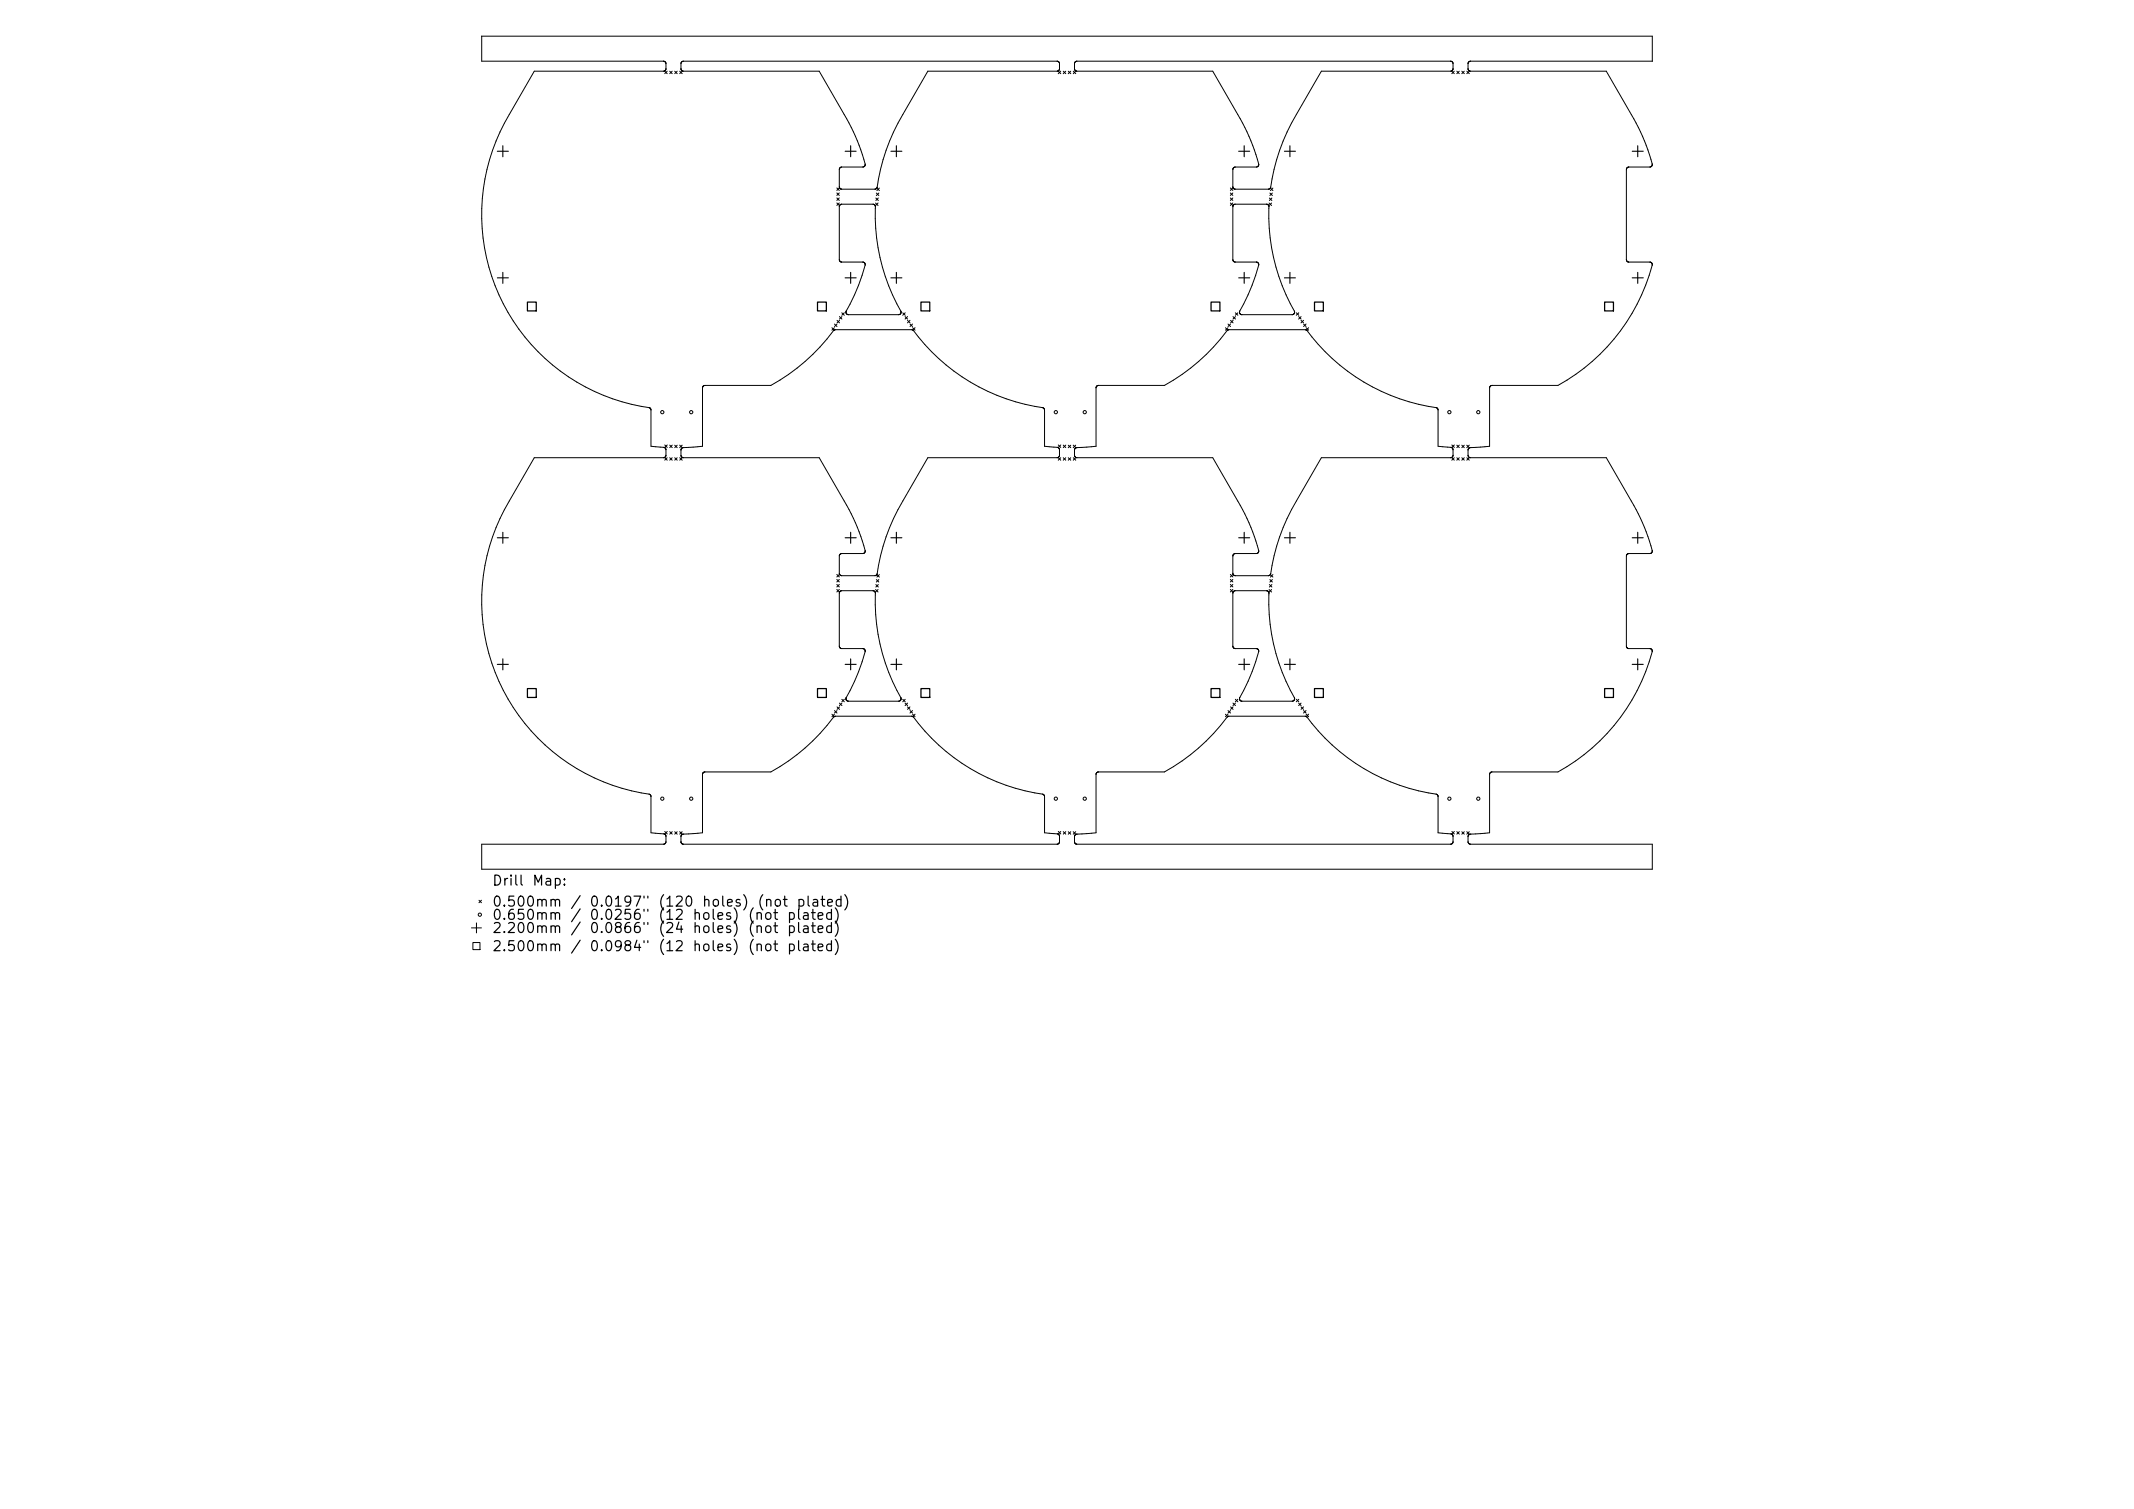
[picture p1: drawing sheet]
<svg xmlns="http://www.w3.org/2000/svg" width="297mm" height="210mm" viewBox="0 0 297 210" stroke-linecap="round" stroke-linejoin="round" font-family="sans-serif">
<defs><g id="words">
<g font-size="1.4">
<text x="68.4" y="123.6">Drill</text>
<text x="74" y="123.6">Map:</text>
<text x="68.4" y="126.5">0.500mm</text>
<text x="68.4" y="128.4">0.650mm</text>
<text x="68.4" y="130.2">2.200mm</text>
<text x="79.3" y="126.5">/</text>
<text x="79.3" y="128.4">/</text>
<text x="79.3" y="130.2">/</text>
<text x="81.9" y="126.5">0.0197&quot;</text>
<text x="81.9" y="128.4">0.0256&quot;</text>
<text x="81.9" y="130.2">0.0866&quot;</text>
<text x="91.5" y="126.5">(120</text>
<text x="91.5" y="128.4">(12</text>
<text x="91.5" y="130.2">(24</text>
<text x="96.3" y="128.4">holes)</text>
<text x="96.3" y="130.2">holes)</text>
<text x="97.6" y="126.5">holes)</text>
<text x="104" y="128.4">(not</text>
<text x="104" y="130.2">(not</text>
<text x="105.3" y="126.5">(not</text>
<text x="109.4" y="128.4">plated)</text>
<text x="109.4" y="130.2">plated)</text>
<text x="110.7" y="126.5">plated)</text>
<text x="68.4" y="132.7">2.500mm</text>
<text x="79.3" y="132.7">/</text>
<text x="81.9" y="132.7">0.0984&quot;</text>
<text x="91.5" y="132.7">(12</text>
<text x="96.3" y="132.7">holes)</text>
<text x="104" y="132.7">(not</text>
<text x="109.4" y="132.7">plated)</text>
</g>
</g></defs>
<g fill="none" stroke="#000" stroke-width=".14">
<path d="M67 5v3.5h25.3M67 5h.1M67 5h163v3.5M92.3 8.5h.1M92.4 8.5l.1 .1M92.5 8.6h.1M92.5 9.9l.4 .4M92.5 9.9h-18.1l-3.5 6a27.1 27.1 0 0 0 19.5 40.8M92.5 9.8v.1M92.6 8.6l.1 .2v.8M92.6 9.8h-.1M92.6 9.7v.1"/>
<path d="M92.7 9.7h-.1M92.7 9.7h.1M92.7 9.6v.1M92.7 9.6h.1M92.9 9.9l-.4 .4M93.2 9.9l.4 .4M93.6 9.9l-.4 .4M93.9 9.9l.4 .4M94.3 9.9l-.4 .4M94.6 9.9l.3 .4M94.8 9.6h.1M94.8 9.6v.1"/>
<path d="M94.8 9.7h.1M94.8 8.7v.9M94.8 9.7l.1 .1M94.8 8.7h.1M94.9 9.8h.1M94.9 9.8l.1 .1M94.9 9.9l-.3 .4M95 9.9h.1M95 9.9h19l3.5 6a22.1 22.1 0 0 1 2.9 7.1l-.1 .1M147.1 8.5h-52l-.3 .2M147.1 8.5h.1M147.1 8.5l.3 .2"/>
<path d="M147.3 9.9l.3 .4M147.4 8.7h.1M147.4 9.7l-.3 .2h-18l-3.4 6a27.4 27.4 0 0 0-3.6 10.2M147.4 8.7l.1 .9M147.4 9.7h.1M147.5 9.6l-.1 .1M147.5 9.6h.1M147.6 9.9l-.3 .4M148 9.9l.3 .4M148.3 9.9l-.3 .4M148.7 9.9l.3 .4M149 9.9l-.3 .4"/>
<path d="M149.4 9.9l.3 .4M149.5 9.6h.1M149.5 9.6l.1 .1M149.6 9.7h.1M149.6 9.7l.3 .2h18.9l3.5 6a22.7 22.7 0 0 1 2.9 7.1M149.6 8.7l-.1 .9M149.6 8.7h.1M149.7 9.9l-.3 .4M149.9 8.5l-.3 .2M149.9 8.5h52l.3 .2M149.9 8.5h.1M202 9.9h-18.1l-3.5 6a28.4 28.4 0 0 0-3.6 10.3"/>
<path d="M202 9.9h.1M202.1 9.9l.3 .4M202.1 9.8l-.1 .1M202.1 9.8h.1M202.2 8.7h.1M202.2 9.7l-.1 .1M202.2 8.7v.9M202.2 9.7h.1M202.2 9.6v.1M202.2 9.6h.1M202.4 9.9l-.3 .4M202.8 9.9l.3 .4"/>
<path d="M203.1 9.9l-.3 .4M203.4 9.9l.4 .4M203.8 9.9l-.4 .4M204.1 9.9l.4 .4M204.3 9.6h.1M204.3 9.6v.1M204.3 9.7h.1M204.4 9.7l.1 .1M204.5 8.6l-.2 .2v.8M204.5 9.8v.1M204.5 9.9h19.1l3.4 6a27 27 0 0 1 3 6.9M204.5 9.9l-.4 .4"/>
<path d="M204.5 8.6h.1M204.6 8.5l-.1 .1M204.7 8.5h-.1M230 8.5h-25.3M230 8.5h.1M116.5 28.2l.3 .4M116.5 27.5l.3 .4M116.5 26.9l.3 .3M116.5 26.2l.3 .3M116.8 28.2l-.3 .4M116.8 27.5l-.3 .4M116.8 26.9l-.3 .3"/>
<path d="M116.8 26.2l-.3 .3M116.8 28.6v7.7M116.8 28.6h.1M116.8 36.3h.1M116.9 36.3h.1M116.9 26.2h.1M116.9 36.3v.1M116.9 26.2l.1 .1M116.9 28.5l-.1 .1M116.9 36.4h.1M116.9 28.5h.1M116.9 36.4l.2 .1"/>
<path d="M117 28.5h-.1M117 28.5h.1M117 26.3h.1M117 28.4v.1M117 26.3h4.8M117.1 36.5h.1M117.1 36.5h3M120.1 36.5h.1M120.1 36.5h.2M120.3 36.5h.1M120.3 23.2h-3.1l-.3 .1-.1 .3 .1 2.6M120.3 36.5l.1 .3a25.5 25.5 0 0 1-2.6 6.5"/>
<path d="M120.3 23.2h.1M120.3 23.1v.1M120.3 23.1h.1M121.6 28.4h-4.6M121.6 28.4h.1M121.6 28.4l.1 .1M121.7 28.5h.1M121.7 28.5l.1 .1M121.8 28.6v.1M121.8 28.7v.1M121.8 28.8a27.1 27.1 0 0 0 3.6 14.5M121.8 28.8h.1"/>
<path d="M121.9 28.3l.3 .3M121.9 26.3h-.1M121.9 27.6l.3 .3M122 26.9l.3 .3M122 26.2l-.1 .1M122 26.2h.1M122 26.2l.4 .3M122.1 26.1l-.1 .1M122.1 26.1h.1M122.2 28.3l-.3 .3M122.2 27.6l-.3 .3M122.3 26.9l-.3 .3"/>
<path d="M122.4 26.2l-.4 .3M171.2 28.2l.4 .4M171.2 27.5l.4 .4M171.2 26.9l.4 .3M171.2 26.2l.4 .3M171.6 28.2l-.4 .4M171.6 27.5l-.4 .4M171.6 26.9l-.4 .3M171.6 26.2l-.4 .3M171.6 26.1h.1M171.6 28.6v7.7M171.6 26.1v.1"/>
<path d="M171.6 28.6h.1M171.6 26.2h.1M171.6 36.3h.1M171.6 26.2l.2 .1M171.6 36.3l.1 .1M171.7 28.5l-.1 .1M171.7 36.4h.1M171.7 36.4l.1 .1M171.7 28.5h.1M171.8 23.3l-.2 .3v2.5M171.8 23.3h.1M171.8 26.3h.1"/>
<path d="M171.8 36.5h.1M171.8 26.3h4.7M171.8 36.5h3.1M174.9 36.5h.1M175 36.5l.1 .1M175.1 36.6h.1M175.1 23.2h-.3l-3 .1M175.1 36.6l.1 .2a24.9 24.9 0 0 1-2.6 6.5M175.1 23.1v.1M175.2 23l-.1 .1M175.2 23h.1M176.3 28.4l-4.6 .1"/>
<path d="M176.3 28.4h.1M176.4 28.4v.1M176.4 28.5h.1M176.5 28.5l.1 .3M176.5 26.3h.1M176.6 28.8a27.1 27.1 0 0 0 3.6 14.5M176.6 28.8h.1M176.6 26.3h-.1M176.6 28.3l.4 .3M176.6 26.3h.1M176.7 27.6l.3 .3M176.7 26.9l.4 .3"/>
<path d="M176.8 26.2l-.2 .1M176.8 26.2l.4 .3M177 28.3l-.4 .3M177 27.6l-.3 .3M177.1 26.9l-.4 .3M177.2 26.2l-.4 .3M226.4 36.2v.1M226.4 36.3h.1M226.4 36.3l.1 .1M226.5 36.4h.1M226.5 36.4l.1 .1M226.6 36.5h.1"/>
<path d="M226.6 36.5h3.1M229.7 36.5h.1M229.7 36.5l.2 .2M229.8 23.2h-3.1l-.3 .3v12.7M229.8 23.2h.1M229.9 23.1l-.1 .1M229.9 23.1h.1M229.9 36.7h.1M229.9 36.7l.1 .1M230 22.8v.1M230 36.9a27.1 27.1 0 0 1-13.2 16.7h-9.1M230 22.9l-.1 .2"/>
<path d="M230 36.8v.1M90.4 56.7h.1M90.4 56.7v.1M90.4 56.8h.1M90.5 56.8h.1M90.5 56.8l.1 .1M90.6 56.9h.1M90.6 56.9v5.2l1.8 .2M97.8 53.9v8.2l-2.8 .2M97.8 53.9h.1M98.1 53.6l-.3 .3M98.1 53.6h.1"/>
<path d="M115.8 45.6l.3 .4M116.1 45.6l-.3 .4M116.1 45.1l.4 .3M116.2 45.9l-.1 .1a27.7 27.7 0 0 1-8.8 7.6h-9.2M116.2 45.9h.1M116.2 45.9h10.8M116.5 45.1l-.4 .3M116.5 44.6l.3 .3M116.8 44.1l.4 .3M116.8 44.6l-.3 .3M117.2 43.5l.3 .4M117.2 44.1l-.4 .3"/>
<path d="M117.5 43.5l-.3 .4M117.7 43.4v.1M117.7 43.5h.1M117.7 43.4h.1M117.7 43.5l.1 .1M117.8 43.3l-.1 .1M117.8 43.3h.1M117.8 43.6h.1M117.8 43.6v.1M117.8 43.7h.1M117.8 43.7l.3 .1h7l.2-.1M125.3 43.7h.1"/>
<path d="M125.4 43.6l-.1 .1M125.4 43.6h.1M125.4 43.3v.1M125.4 43.5v.1M125.4 43.4v.1M125.4 43.5h.1M125.6 43.5l.4 .4M126 44.1l.3 .3M126 43.5l-.4 .4M126.3 44.6l.3 .3M126.3 44.1l-.3 .3M126.6 44.6l-.3 .3"/>
<path d="M126.7 45.1l.3 .3M127 45.1l-.3 .3M127 45.6l.4 .4M127 45.9h.1M127 45.9a27.3 27.3 0 0 0 18.1 10.8M127.4 45.6l-.4 .4M145.1 56.7l.1 .1M145.2 56.8l.1 .1M145.3 56.9h.1M145.3 56.9l.1 5.2 1.8 .2M152.6 53.8l-.1 8.3-2.6 .2-.3 .1M152.6 53.8h.1"/>
<path d="M152.7 53.7l-.1 .1M152.7 53.7h.1M152.8 53.6l-.1 .1M152.9 53.6h-.1M170.6 45.6l.3 .4M170.9 45.9l-.1 .1a27.7 27.7 0 0 1-8.7 7.6h-9.2M170.9 45.9h.1M170.9 45.6l-.3 .4M170.9 45.1l.4 .3M171 45.9h-.1M171 45.9h10.7M171 45.9h.1"/>
<path d="M171.3 45.1l-.4 .3M171.3 44.6l.3 .3M171.6 44.1l.3 .3M171.6 44.6l-.3 .3M171.9 43.5l.4 .4M171.9 44.1l-.3 .3M172.3 43.5l-.4 .4M172.5 43.5h.1M172.5 43.5v.1M172.5 43.4v.1M172.5 43.4h.1M172.5 43.6h.1"/>
<path d="M172.5 43.6l.2 .2M172.5 43.3v.1M172.6 43.3h-.1M172.7 43.8h.1M180 43.7l-7.2 .1M180 43.7h.1M180.1 43.7h-.1M180.1 43.7h.1M180.1 43.6v.1M180.1 43.6h.1M180.2 43.3h.1M180.2 43.3v.1"/>
<path d="M180.2 43.5l-.1 .1M180.2 43.5h.1M180.2 43.4h.1M180.2 43.4v.1M180.4 43.5l.4 .4M180.7 44.1l.4 .3M180.8 43.5l-.4 .4M181.1 44.6l.3 .3M181.1 44.1l-.4 .3M181.4 44.6l-.3 .3M181.4 45.1l.4 .3M181.7 45.9h.1"/>
<path d="M181.7 45.9l.2 .1M181.8 45.1l-.4 .3M181.8 45.6l.3 .4M181.9 46h.1M181.9 46a27.7 27.7 0 0 0 18.1 10.8h.1M182.1 45.6l-.3 .4M200.1 56.8v.1M200.1 56.9v.1M200.1 57h.1M200.1 57v5.1l1.9 .2M207.4 53.8l-.1 .2v8.1l-2.7 .2M207.4 53.8h.1"/>
<path d="M207.4 53.7v.1M207.5 53.7h-.1M207.6 53.6l-.1 .1M207.7 53.6h-.1M92.4 62.3h.1M92.5 62.3l.1 .1M92.5 63.7l.4 .3M92.5 61.9l.4 .4M92.6 63.5l-.3 .2h-17.9l-3.5 6a27.2 27.2 0 0 0 19.5 40.8M92.6 62.4l.1 .1M92.7 63.5h-.1M92.7 62.5v.1"/>
<path d="M92.7 62.6h.1M92.7 62.6v.9M92.9 63.7l-.4 .3M92.9 61.9l-.4 .4M93.2 63.7l.4 .3M93.2 61.9l.4 .4M93.6 63.7l-.4 .3M93.6 61.9l-.4 .4M93.9 62l.4 .3M93.9 63.7l.4 .3M94.3 62l-.4 .3M94.3 63.7l-.4 .3"/>
<path d="M94.6 62l.3 .3M94.6 63.7l.3 .3M94.8 62.6l.1 1M94.8 62.6h.1M94.8 62.4v.2M94.9 63.6h.1M94.9 62.4h-.1M94.9 62.4h.1M94.9 63.6l.1 .1M94.9 62l-.3 .3M94.9 63.7l-.3 .3M95 62.3l-.1 .1"/>
<path d="M95 63.7h.1M95 63.7h19l3.5 6a22.1 22.1 0 0 1 2.9 7.1l-.1 .1M116.5 79.9l.3 .4M116.8 79.9l-.3 .4M116.8 79.9h.1M116.9 79.9l.1 .2M120.3 77h-3.1l-.3 .1-.1 .3v2.5M120.3 77h.1M120.3 76.9v.1M120.3 76.9h.1M122 80l-.2 .1h-4.8M122 80h.1"/>
<path d="M122 80l.4 .3M122.4 80l-.4 .3M147.1 63.7h-18l-3.4 6a28.4 28.4 0 0 0-3.7 10.3M147.1 63.7h.1M147.2 62.3h.1M147.3 62.3l.1 .1M147.3 63.7l.3 .3M147.3 61.9l.3 .4M147.4 62.4v.1M147.4 62.5l.1 .1M147.5 62.6h.1M147.5 62.6l-.1 .8-.3 .3"/>
<path d="M147.6 63.7l-.3 .3M147.6 61.9l-.3 .4M148 63.7l.3 .3M148 61.9l.3 .4M148.3 63.7l-.3 .3M148.3 61.9l-.3 .4M148.7 62l.3 .3M148.7 63.7l.3 .3M149 62l-.3 .3M149 63.7l-.3 .3M149.4 62l.3 .3M149.4 63.7l.3 .3"/>
<path d="M149.5 63.4h.1M149.5 63.4l.1 .1M149.6 63.5h.1M149.6 63.5l.2 .2M149.6 62.4l-.1 1M149.6 62.4h.1M149.7 62l-.3 .3M149.7 63.7l-.3 .3M149.8 63.7h.1M149.9 63.7h18.9l3.5 6a22.7 22.7 0 0 1 2.9 7.1M171.2 79.9l.4 .4M171.6 79.9l-.4 .4"/>
<path d="M171.6 77.2v2.6l.1 .2M171.6 77.2h.1M171.7 80h.1M171.8 77.1l-.2 .1M171.8 77.1h.1M175.2 76.8l-.3 .2-3.1 .1M175.2 76.8h.1M176.8 80l-.2 .1M176.8 80l.4 .3M176.8 79.9v.1M176.9 79.8l-.1 .1M177.2 80l-.4 .3"/>
<path d="M202 62.3l.1 .1M202.1 63.7l.3 .3M202.1 61.9l.3 .4M202.1 63.6l-.2 .1h-18l-3.5 6a27 27 0 0 0-3.5 10.1M202.1 63.6h.1M202.1 62.4h.1M202.2 62.4h.1M202.2 63.5l-.1 .1M202.2 62.4v.1M202.2 62.5v.1M202.2 63.5h.1M202.2 62.6h.1"/>
<path d="M202.2 62.6v.9M202.4 63.7l-.3 .3M202.4 61.9l-.3 .4M202.8 63.7l.3 .3M202.8 61.9l.3 .4M203.1 63.7l-.3 .3M203.1 61.9l-.3 .4M203.4 62l.4 .3M203.4 63.7l.4 .3M203.8 62l-.4 .3M203.8 63.7l-.4 .3M204.1 62l.4 .3"/>
<path d="M204.1 63.7l.4 .3M204.3 62.5v1M204.3 62.5h.1M204.3 63.5h.1M204.4 63.5l.3 .2h18.9l3.4 6a21.2 21.2 0 0 1 2.9 7.1l-.1 .2M204.4 62.4l-.1 .1M204.4 62.4h.1M204.5 62.4h-.1M204.5 62l-.4 .3M204.5 63.7l-.4 .3M204.5 62.3v.1M204.6 62.3h-.1"/>
<path d="M204.6 62.3h.1M226.4 77.3v12.7M226.4 77.3h.1M226.4 77.2v.1M226.4 77.2h.1M226.5 77.1l-.1 .1M226.5 77.1h.1M229.8 77l-3.3 .1M229.8 77h.1M115.8 99.4l.3 .3M116.1 99.4l-.3 .3M116.1 98.9l.4 .3"/>
<path d="M116.2 99.7l-.1 .1a27.7 27.7 0 0 1-8.8 7.6h-9.2M116.2 99.7h.1M116.2 99.7h10.8M116.5 82l.3 .4M116.5 81.3l.3 .4M116.5 80.6l.3 .4M116.5 98.9l-.4 .3M116.5 98.4l.3 .3M116.8 82l-.3 .4M116.8 81.3l-.3 .4M116.8 80.6l-.3 .4M116.8 97.9l.4 .3"/>
<path d="M116.8 82.4v7.7M116.8 82.4h.1M116.8 98.4l-.3 .3M116.8 90.1h.1M116.9 90.1h.1M116.9 90.1v.1M116.9 82.3l-.1 .1M116.9 90.2h.1M116.9 82.3h.1M117 82.3h-.1M117 90.2h.1M117 90.2l.1 .1"/>
<path d="M117 80.1h.1M117.1 90.3h.1M117.1 90.3h3M117.2 97.3l.3 .4M117.2 97.9l-.4 .3M117.5 97.3l-.3 .4M117.7 97.2v.1M117.7 97.2h.1M117.7 97.3h.1M117.7 97.3l.1 .1M117.8 97.1l-.1 .1M117.8 97.1h.1"/>
<path d="M117.8 97.4h.1M117.8 97.4v.1M117.8 97.5h.1M120.1 90.3h.1M120.1 90.3h.2M120.3 90.3h.1M120.3 90.3l.1 .2M120.4 90.5h.1M120.4 90.5v.1a24.9 24.9 0 0 1-2.6 6.5M121.5 82.2l-4.5 .1M121.5 82.2h.1M121.5 82.2l.2 .1"/>
<path d="M121.7 82.3h.1M121.8 82.3v.1M121.8 82.4h.1M121.8 82.4v.2M121.8 82.6a27.1 27.1 0 0 0 3.6 14.5M121.8 82.6h.1M121.9 82l.3 .4M121.9 81.4l.3 .3M122 80.7l.3 .3M122.2 82l-.3 .4M122.2 81.4l-.3 .3M122.3 80.7l-.3 .3"/>
<path d="M125.3 97.5l-.2 .1h-7l-.3-.1M125.3 97.4v.1M125.4 97.4h-.1M125.4 97.4h.1M125.4 97.1v.1M125.4 97.3v.1M125.4 97.2v.1M125.4 97.3h.1M125.6 97.3l.4 .4M126 97.9l.3 .3M126 97.3l-.4 .4M126.3 98.4l.3 .3"/>
<path d="M126.3 97.9l-.3 .3M126.6 98.4l-.3 .3M126.7 98.9l.3 .3M127 98.9l-.3 .3M127 99.4l.4 .3M127 99.7h.1M127 99.7a27.3 27.3 0 0 0 18.1 10.8M127.4 99.4l-.4 .3M170.6 99.4l.3 .3M170.9 99.4l-.3 .3M170.9 98.9l.4 .3M171 99.7h-.2a27.9 27.9 0 0 1-8.7 7.7h-9.2"/>
<path d="M171 99.7h10.7M171 99.7h.1M171.2 82l.4 .4M171.2 81.3l.4 .4M171.2 80.6l.4 .4M171.3 98.9l-.4 .3M171.3 98.4l.3 .3M171.6 82l-.4 .4M171.6 81.3l-.4 .4M171.6 80.6l-.4 .4M171.6 82.5v7.4l.1 .3M171.6 82.5h.1"/>
<path d="M171.6 97.9l.3 .3M171.6 98.4l-.3 .3M171.6 82.4v.1M171.6 82.4h.1M171.7 82.3l-.1 .1M171.7 80l.2 .1M171.7 82.3h.1M171.7 90.2h.1M171.8 90.2h.1M171.8 90.2l.1 .1M171.8 82.2l-.1 .1M171.8 82.2h.1"/>
<path d="M171.9 90.3h.1M171.9 90.3h3M171.9 80.1h.1M171.9 97.3l.4 .4M171.9 97.9l-.3 .3M172.3 97.3l-.4 .4M172.5 97.2v.1M172.5 97.3h.1M172.5 97.2h.1M172.5 97.3l.2 .3M172.5 97.1v.1M172.6 97.1h-.1"/>
<path d="M172.7 97.6h.1M174.9 90.3h.1M175 90.3h.1M175.1 90.3v.1M175.1 90.4l.1 .2a24.9 24.9 0 0 1-2.6 6.5M176.3 82.2h-4.5M176.3 82.2h.1M176.4 82.2h.1M176.4 82.2l.2 .2M176.6 80.1h-4.7M176.6 82.4h.1M176.6 80.1h.1"/>
<path d="M176.6 82.4v.2M176.6 82.6a27.1 27.1 0 0 0 3.6 14.5M176.6 82.6h.1M176.6 82l.4 .4M176.7 81.4l.3 .3M176.7 80.7l.4 .3M177 82l-.4 .4M177 81.4l-.3 .3M177.1 80.7l-.4 .3M180.1 97.5l-.3 .1h-7M180.1 97.4v.1M180.1 97.4h.1"/>
<path d="M180.2 97.4h-.1M180.2 97.1v.1M180.2 97.3v.1M180.2 97.2h.1M180.2 97.2v.1M180.4 97.3l.4 .4M180.7 97.9l.4 .3M180.8 97.3l-.4 .4M181.1 98.4l.3 .3M181.1 97.9l-.4 .3M181.4 98.4l-.3 .3M181.4 98.9l.4 .3"/>
<path d="M181.7 99.7h.1M181.7 99.7l.2 .1M181.8 98.9l-.4 .3M181.8 99.4l.3 .3M181.9 99.8h.1M181.9 99.8a27.8 27.8 0 0 0 18.1 10.8l.1 .1M182.1 99.4l-.3 .3M226.4 90v.1M226.4 90.1h.1M226.4 90.1l.1 .1M226.5 90.2h.1M226.6 90.2v.1"/>
<path d="M226.6 90.3h3.1M229.7 90.3h.1M229.7 90.3l.2 .2M229.9 90.5h.1M229.9 90.5l.1 .1M230 90.7a27.1 27.1 0 0 1-13.2 16.7h-9.2M230 90.6v.1M90.4 110.5h.1M90.4 110.5v.1M90.4 110.6h.1M90.5 110.6l.1 .1M90.6 110.7h.1"/>
<path d="M90.6 110.7v5.2l1.8 .2M92.4 116.1h.1M92.5 116.1h.1M92.5 115.7l.4 .4M92.5 116.1l.2 .3M92.6 117.3l-.3 .2h-25.3v3.5h163v-3.5h-25.3l-.3-.2M92.7 117.3h-.1M92.7 116.4h.1M92.7 116.4v.9M92.9 115.7l-.4 .4M93.2 115.7l.4 .4M93.6 115.7l-.4 .4"/>
<path d="M93.9 115.7l.4 .4M94.3 115.7l-.4 .4M94.6 115.7l.3 .4M94.8 117.1v.1M94.8 117.2h.1M94.8 117.2v.1M94.8 117.3h.1M94.8 117.3l.1 .1M94.8 116.2v.9M94.9 116.2h-.1M94.9 116.2h.1M94.9 117.4h.1"/>
<path d="M94.9 117.4l.1 .1M94.9 115.7l-.3 .4M95 117.5h.1M95.1 117.5h.1M97.8 107.7v8.2l-2.9 .3M97.8 107.7h.1M97.9 107.5l-.1 .2M98 107.5h-.1M98.1 107.4l-.1 .1M98.1 107.4h.1M145.1 110.5h.1M145.2 110.5l.2 .2"/>
<path d="M145.4 110.7v.1M145.4 110.8v5.1l1.8 .2M147.2 116.1h.1M147.3 115.7l.3 .4M147.3 116.1h.1M147.3 116.1l.2 .3M147.4 117.3l-.3 .2h-52M147.4 117.3h.1M147.5 116.4h.1M147.5 116.4l-.1 .9M147.6 115.7l-.3 .4M148 115.7l.3 .4"/>
<path d="M148.3 115.7l-.3 .4M148.7 115.7l.3 .4M149 115.7l-.3 .4M149.4 115.7l.3 .4M149.5 117.1v.1M149.5 117.2l.1 .1M149.6 117.3h.1M149.6 117.3v.1M149.6 117.4l.2 .1M149.7 115.7l-.3 .4M149.8 117.5h.1M152.6 107.7l-.1 8.2-2.7 .2-.2 .2-.1 .8"/>
<path d="M152.6 107.6v.1M152.6 107.6h.1M152.7 107.5l-.1 .1M152.7 107.5h.1M152.8 107.4l-.1 .1M152.9 107.4h-.1M200.1 110.7h.1M200.1 110.7v.1M200.1 110.8v5.1l1.9 .2M202 116.1h.1M202.1 115.7l.3 .4M202.1 117.4l-.2 .1h-52.1"/>
<path d="M202.1 116.1h.1M202.1 117.4h.1M202.1 116.1l.1 .3M202.2 117.3l-.1 .1M202.2 117.3h.1M202.2 116.4h.1M202.2 116.4v.9M202.4 115.7l-.3 .4M202.8 115.7l.3 .4M203.1 115.7l-.3 .4M203.4 115.7l.4 .4M203.8 115.7l-.4 .4"/>
<path d="M204.1 115.7l.4 .4M204.3 116.3v1M204.3 116.3h.1M204.3 117.3h.1M204.4 116.2l-.1 .1M204.4 116.2h.1M204.5 116.1l-.1 .1M204.5 115.7l-.4 .4M204.5 116.1h.1M204.6 116.1h-.1M204.6 116.1h.1M207.4 107.6l-.1 .2v8.1l-2.7 .2"/>
<path d="M207.4 107.5v.1M207.5 107.5h-.1M207.6 107.4l-.1 .1M65.6 129.1h1.4M65.8 131.2h1v1h-1zM66.3 128.4v1.4M66.7 125.3l.3 .3M67 125.3l-.3 .3"/>
<circle cx="92.2" cy="57.4" r=".23"/>
<circle cx="96.2" cy="57.4" r=".23"/>
<circle cx="146.9" cy="57.4" r=".23"/>
<circle cx="151" cy="57.4" r=".23"/>
<circle cx="201.7" cy="57.4" r=".23"/>
<circle cx="205.7" cy="57.4" r=".23"/>
<circle cx="92.2" cy="111.2" r=".23"/>
<circle cx="96.2" cy="111.2" r=".23"/>
<circle cx="146.9" cy="111.2" r=".23"/>
<circle cx="151" cy="111.2" r=".23"/>
<circle cx="201.7" cy="111.2" r=".23"/>
<circle cx="205.7" cy="111.2" r=".23"/>
<circle cx="66.8" cy="127.3" r=".23"/>
</g>
<g fill="none" stroke="#000" stroke-width=".15">
<path d="M69.2 21h1.5M69.2 38.7h1.5M70 20.3v1.5M70 37.9v1.5M117.6 21h1.6M117.6 38.7h1.6M118.4 20.3v1.5M118.4 37.9v1.5M124 21h1.5M124 38.7h1.5M124.8 20.3v1.5M124.8 37.9v1.5"/>
<path d="M172.4 21h1.5M172.4 38.7h1.5M173.2 20.3v1.5M173.2 37.9v1.5M178.8 21h1.5M178.8 38.7h1.5M179.5 20.3v1.5M179.5 37.9v1.5M227.2 21h1.5M227.2 38.7h1.5M227.9 20.3v1.5M227.9 37.9v1.5"/>
<path d="M69.2 74.8h1.5M70 74.1v1.5M117.6 74.8h1.6M118.4 74.1v1.5M124 74.8h1.5M124.8 74.1v1.5M172.4 74.8h1.5M173.2 74.1v1.5M178.8 74.8h1.5M179.5 74.1v1.5M227.2 74.8h1.5M227.9 74.1v1.5"/>
<path d="M69.2 92.5h1.5M70 91.7v1.5M117.6 92.5h1.6M118.4 91.7v1.5M124 92.5h1.5M124.8 91.7v1.5M172.4 92.5h1.5M173.2 91.7v1.5M178.8 92.5h1.5M179.5 91.7v1.5M227.2 92.5h1.5M227.9 91.7v1.5"/>
</g>
<path d="M73.4 42h1.2v1.3h-1.2zM113.8 42h1.2v1.3h-1.2zM128.2 42h1.2v1.3h-1.2zM168.6 42h1.2v1.3h-1.2zM182.9 42h1.3v1.3h-1.3zM223.3 42h1.3v1.3h-1.3zM73.4 95.8h1.2v1.3h-1.2zM113.8 95.8h1.2v1.3h-1.2zM128.2 95.8h1.2v1.3h-1.2zM168.6 95.8h1.2v1.3h-1.2zM182.9 95.8h1.3v1.3h-1.3zM223.3 95.8h1.3v1.3h-1.3z" fill="none" stroke="#000" stroke-width=".17"/>
<use href="#words"/>
</svg>
